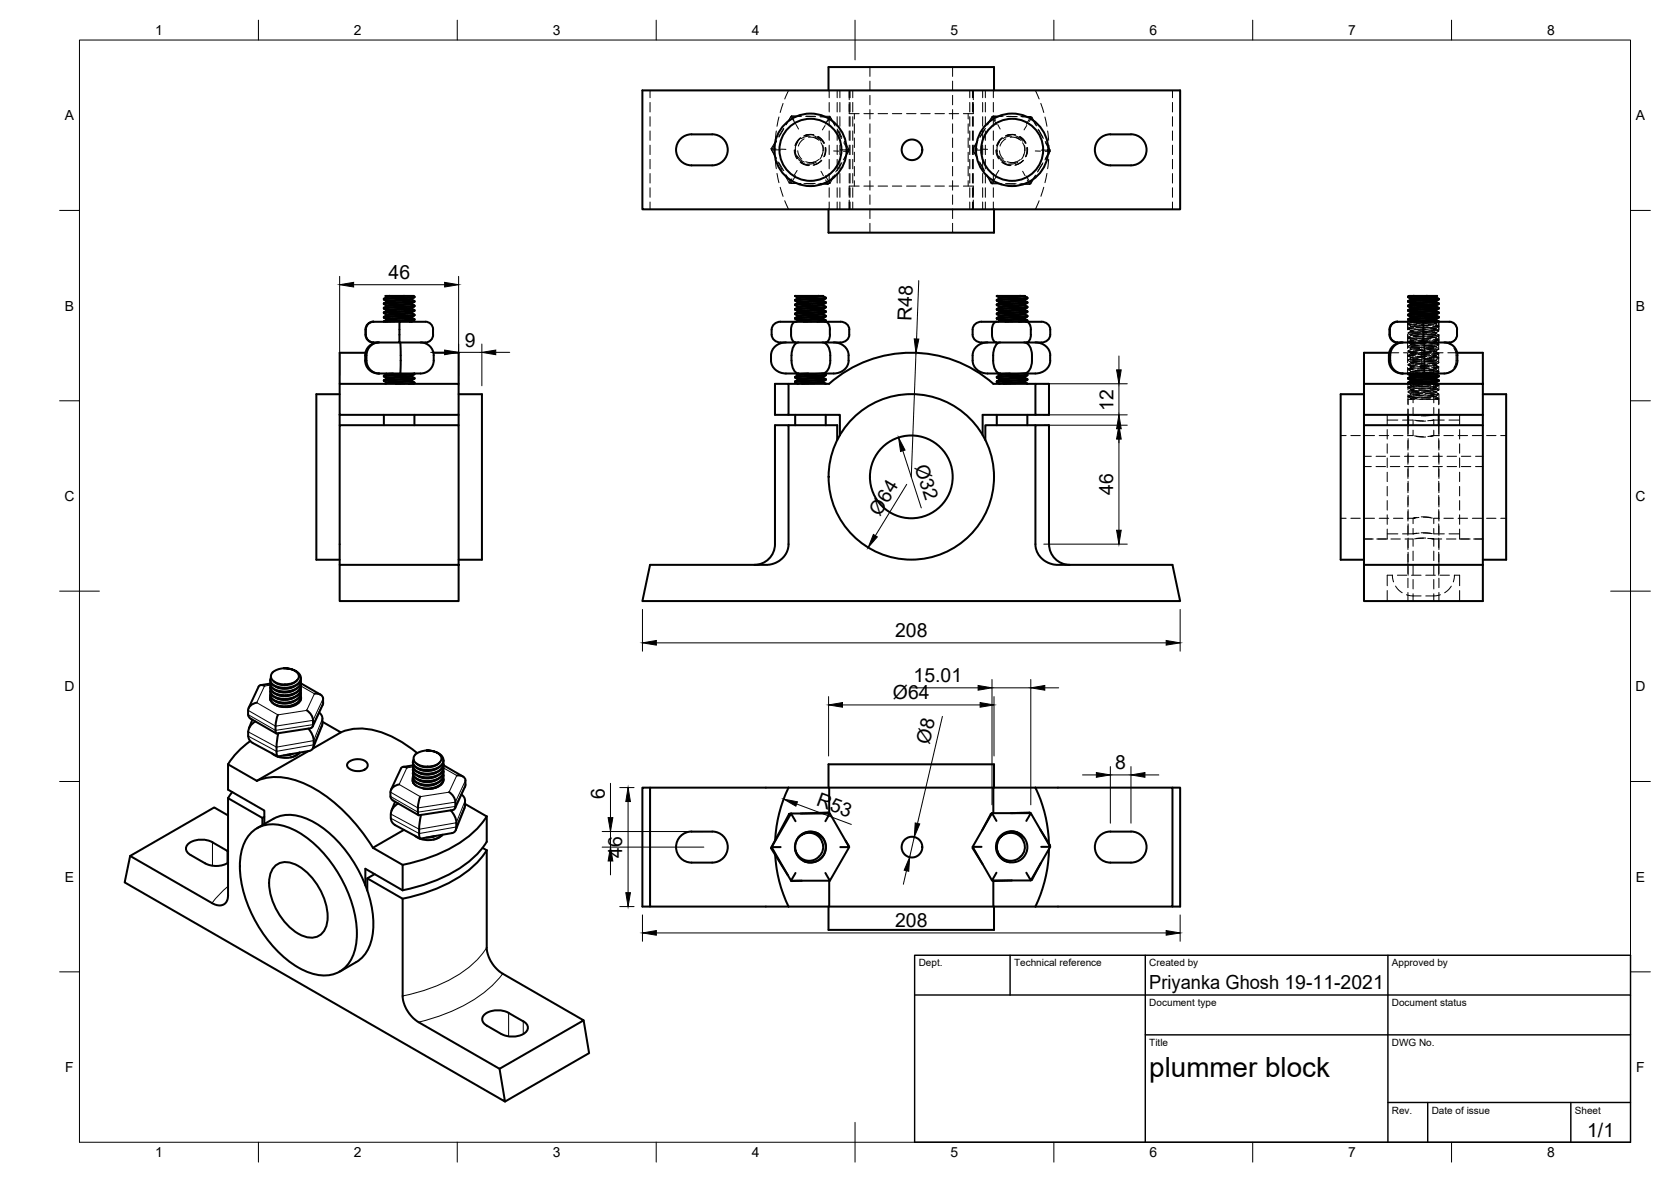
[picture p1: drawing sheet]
<svg xmlns="http://www.w3.org/2000/svg" width="420mm" height="297mm" viewBox="0 0 420 297" stroke-linecap="round" stroke-linejoin="round" font-family="sans-serif">
<defs><g id="words">
<text font-size="7" x="289" y="270.6">plummer block</text>
<g font-size="4.9">
<text x="97.7" y="70.1">46</text>
<text x="229.2" y="80.6" transform="rotate(-88 229.2 80.6)">R48</text>
<text x="116.9" y="87.1">9</text>
<text x="280" y="103.2" transform="rotate(-90 280 103.2)">12</text>
<text x="229.9" y="117.3" transform="rotate(72 229.9 117.3)">Ø32</text>
<text x="279.9" y="124.4" transform="rotate(-90 279.9 124.4)">46</text>
<text x="221.3" y="129.8" transform="rotate(-58 221.3 129.8)">Ø64</text>
<text x="225.1" y="160.1">208</text>
<text x="229.7" y="171.4">15.01</text>
<text x="224.5" y="175.6">Ø64</text>
<text x="233.7" y="187.2" transform="rotate(-77 233.7 187.2)">Ø8</text>
<text x="280.4" y="193.3">8</text>
<text x="152" y="200.8" transform="rotate(-90 152 200.8)">6</text>
<text x="205.1" y="202.3" transform="rotate(20 205.1 202.3)">R53</text>
<text x="156.5" y="215.5" transform="rotate(-90 156.5 215.5)">46</text>
<text x="225.1" y="233">208</text>
<text x="289" y="248.5">Priyanka Ghosh 19-11-2021</text>
<text x="399.1" y="285.7">1/1</text>
</g>
<g font-size="3.5">
<text x="39" y="8.8">1</text>
<text x="89" y="8.8">2</text>
<text x="139" y="8.8">3</text>
<text x="189" y="8.8">4</text>
<text x="239" y="8.8">5</text>
<text x="289" y="8.8">6</text>
<text x="339" y="8.8">7</text>
<text x="389" y="8.8">8</text>
<text x="16.3" y="30.2">A</text>
<text x="411.3" y="30.2">A</text>
<text x="16.3" y="78">B</text>
<text x="411.3" y="78">B</text>
<text x="16.2" y="125.9">C</text>
<text x="411.2" y="125.9">C</text>
<text x="16.2" y="173.7">D</text>
<text x="411.2" y="173.7">D</text>
<text x="16.3" y="221.6">E</text>
<text x="411.3" y="221.6">E</text>
<text x="16.4" y="269.4">F</text>
<text x="411.4" y="269.4">F</text>
<text x="39" y="290.8">1</text>
<text x="89" y="290.8">2</text>
<text x="139" y="290.8">3</text>
<text x="189" y="290.8">4</text>
<text x="239" y="290.8">5</text>
<text x="289" y="290.8">6</text>
<text x="339" y="290.8">7</text>
<text x="389" y="290.8">8</text>
</g>
<g font-size="2.5">
<text x="231" y="242.9">Dept.</text>
<text x="255" y="242.9">Technical reference</text>
<text x="289" y="242.9">Created by</text>
<text x="350" y="242.9">Approved by</text>
<text x="289" y="252.8">Document type</text>
<text x="350" y="252.8">Document status</text>
<text x="289" y="262.9">Title</text>
<text x="350" y="262.9">DWG No.</text>
<text x="350" y="279.9">Rev.</text>
<text x="360" y="279.9">Date of issue</text>
<text x="396" y="279.9">Sheet</text>
</g>
</g></defs>
<!-- layer: Visible -->
<g fill="none" stroke="#000" stroke-width=".51">
<path d="M161.5 22.7h135.2v29.9h-135.2zM171.1 34.9a3.9 3.9 0 0 1 2.8-1.2h5.2a3.9 3.9 0 0 1 3.9 4 3.9 3.9 0 0 1-3.9 3.9h-5.2a3.9 3.9 0 0 1-3.6-2.5 3.9 3.9 0 0 1 .8-4.2zM208.3 22.7v-5.8h41.6v5.8M279.2 33.8l5.2-.1a3.9 3.9 0 0 1 3.9 4 3.9 3.9 0 0 1-3.9 3.9h-5.2M279.2 33.7a3.9 3.9 0 0 0-3.9 4 3.9 3.9 0 0 0 3.9 3.9M208.3 52.6v5.9h41.6v-5.9M96.5 79.6v.2l.7 .4M96.5 77.5l.7 .4M96.5 76.4l.7 .4M96.5 76.2v.2M96.5 77.4v.1M96.5 78.5v.2"/>
<path d="M97.2 74.5v.2M97.2 75.6v.2M97.2 76.8v.2M97.2 74.7l4.3-.3h2.4l.3 .1-7 .5-.6 .1-.1 .2M97.2 74.7l-.7 .4M97.2 75.8l-.7 .4M97.2 78.1l-.7 .4M97.2 79.3l-.7 .3M98 74.4h-1.1l.3 .1M101.6 74.4l-4.4 .1M103.5 79.8l-6.3 .6M103.5 78.7l-6.3 .6"/>
<path d="M103.6 77.6l-6.4 .5M103.6 76.4l-6.3 .5-.8 .5M103.6 75.3l-6.4 .5M103.6 75.1v.2M103.6 76.2v.2M103.6 77.4v.2M103.6 78.5v.2l.6 .4M103.6 79.6v.2l.6 .4v.2M103.6 77.6l.6 .3M103.6 76.4l.6 .4M103.6 75.3l.6 .4M104.2 76.8l-7.7 .6"/>
<path d="M104.2 79.1v.2h-.5l-7.2 .5M104.2 78.1l-7.7 .6 .7 .4M104.2 76.8v.2l-.6 .1-7.1 .4M104.2 75.7a.96 .96 0 0 1-1.2 .3l-6.5 .4M104.2 74.7l-7.7 .6 .7 .3M104.2 79.3l-1.1 .4-5.9 .5M104.2 78.1l-.9 .5-5.8 .4h-.3v.3M104.2 77l-1 .4-5.7 .4-.3 .1v.2M104.2 75.8l-.9 .5-6.1 .5M104.2 74.7l-1.1 .5-5.9 .4M104.2 75.7l-7.7 .5M104.2 77.9l-7.7 .6"/>
<path d="M104.2 79.1l-7.7 .5M104.2 74.5v.2M104.2 77.9v.2M199.9 79l.7 .3M199.9 77.8l.7 .4M199.9 76.7l.7 .4M199.9 75.6l.7 .3M199.9 74.4l.7 .4M199.9 75.4v.2M199.9 76.5v.2M199.9 77.6v.2M199.9 78.8v.2"/>
<path d="M200 74.4h5.9M200 74.4h-.1M200.6 74.8v.2M200.6 75.9v.2M200.6 77.1v.2M200.6 78.2v.2M200.6 79.3v.3M200.6 75l-.7 .4M200.6 76.1l-.7 .4M200.6 77.3l-.7 .3M200.6 78.4l-.7 .4M206.9 78.8l-6.3 .5"/>
<path d="M206.9 77.6l-6.3 .6M206.9 76.5l-6.3 .6M206.9 75.4l-6.3 .5M207 79.9l-6.4 .6M207 74.4h-1.2l-5.2 .4M207 79l-6.2 .5-.9 .4M207 76.7l-6.4 .6M207 75.6l-6.4 .5M207 74.4l-6.4 .6M207 79.9v.2M207 79l.6 .3M207 77.8l.6 .4"/>
<path d="M207 76.7l.6 .4M207 75.6l.6 .3M207 74.4l.6 .4M207.6 77.3l-.6 .3-.1 .3h-.3l-6 .5M207.6 74.8l-7.7 .6M207.6 75.9l-7.7 .6M207.6 77.1l-7.7 .5M207.6 78.2l-7.7 .6M207.6 79.3l-6.6 .5a.86 .86 0 0 0-1.1 .3M207.6 79.5l-.6 .4M207.6 78.4l-.6 .4v.2M207.6 76.1l-.6 .4v.2"/>
<path d="M207.6 75l-.6 .4v.2M207.6 79.5l-7.7 .6M207.6 78.4l-7.7 .6M207.6 77.2l-7.7 .6M207.6 76.1l-7.7 .6M207.6 75l-7.7 .6M207.6 74.8v.2M207.6 76v.1M207.6 77.1v.1M207.6 78.2v.2M207.6 79.4v.1M250.7 74.4h5.9"/>
<path d="M250.7 74.4l.6 .4M250.7 74.4h-.1M251.3 74.8v.2M251.3 75.9v.2M251.3 77.1v.2M251.3 78.2v.2M251.3 79.3v.3M251.3 75l-.6 .4M251.3 76.1l-.6 .4M251.3 77.3l-.6 .3M251.3 78.4l-.6 .4M257.7 79.9l-6.4 .6"/>
<path d="M257.7 78.8l-6.4 .5M257.7 77.6l-6.4 .6M257.7 76.5l-6.4 .6M257.7 75.4l-6.4 .5M257.7 74.4h-1.2l-5.2 .4M257.7 79l-6.2 .5-.8 .4M257.7 77.6v.3h-.4l-6 .5M257.7 76.7l-6.4 .6M257.7 75.6l-6.4 .5M257.7 74.4l-6.4 .6M257.7 75.4v.2M257.7 76.5v.2"/>
<path d="M257.7 78.8v.2M257.7 79.9v.2M257.7 79l.6 .3M257.7 77.8l.6 .4M257.7 76.7l.6 .4M257.7 75.6l.6 .3M257.7 74.4l.6 .4M258.3 79.5l-7.7 .6 .7 .4M258.3 78.4l-7.7 .6 .7 .3M258.3 77.2l-7.7 .6 .7 .4M258.3 76.1l-7.7 .6 .7 .4M258.3 75l-7.7 .5 .7 .4"/>
<path d="M258.3 74.8l-6.6 .5a.84 .84 0 0 0-1.1 .3M258.3 75.9l-7.2 .5-.5 .1v.2M258.3 77.1l-7.4 .5-.3 .2M258.3 78.2l-7.1 .5-.5 .1-.1 .2M258.3 79.3l-6.6 .5a.86 .86 0 0 0-1.1 .3M258.3 79.5l-.6 .4M258.3 78.4l-.6 .4M258.3 77.3l-.6 .3M258.3 76.1l-.6 .4M258.3 75l-.6 .4M258.3 74.8v.2M258.3 76v.1"/>
<path d="M258.3 77.1v.1M258.3 78.2v.2M258.3 79.4v.1M354.1 74.5l1.4-.1-1.4 .1v.2M354.7 75.1v.2M354.7 76.2v.2M354.7 77.4v.2M354.7 79.6v.2M354.7 75.3l-.6 .4M354.7 76.4l-.6 .4M354.7 77.5l-.6 .4M354.7 78.7l-.6 .4"/>
<path d="M355.5 74.4h3.3M358.8 74.4h2.6l-.9 .2-5.8 .5M358.8 74.4l-4.7 .3 .6 .4M361.1 79.3l-6.4 .5M361.1 78.1l-6.4 .6M361.1 77l-6.4 .5M361.1 75.9l-6.4 .5M361.1 74.5v.2l-.7 .2-5.7 .4M361.1 74.7l.7 .4-7.5 .5-.2 .2M361.1 75.6v.3M361.1 76.8v.2M361.1 77.9v.2"/>
<path d="M361.1 79.1v.2M361.1 79.3l.6 .3M361.1 78.1l.6 .4M361.1 77l.6 .4M361.1 75.8l.6 .4M361.7 79.8l-.9 .5-6.1 .5M361.7 78.7l-1 .4-6 .5M361.7 77.5l-1 .5-5.5 .4-.5 .1v.2M361.7 76.4l-1.1 .5-5.9 .5M361.7 75.3l-.9 .4-6.1 .5M361.7 76.2l-6.6 .5a.89 .89 0 0 0-1 .3M361.7 77.4l-6.5 .4a1.08 1.08 0 0 0-1.1 .3"/>
<path d="M361.7 78.5l-6.9 .5h-.7v.2M361.7 79.6l-7.6 .6 .6-.4M361.8 79.8l-7.7 .6 .6 .4M361.8 78.5l-.1 .2-.6 .1-7 .4 .6 .4M361.8 77.5l-7.7 .6 .6 .4M361.8 76.2l-.1 .2-.7 .1-6.9 .5 .6 .4M361.8 75.1l-.1 .2-.4 .1-7.2 .4 .6 .4M361.8 77.4v.1M361.8 79.6v.2M85.4 96.5h29.9v7.8h-29.9zM85.4 99.1h-5.9v41.6h5.9M91.8 90.6a3.3 3.3 0 0 0 3.3 3.3h10.6a3.3 3.3 0 0 0 3.4-3.3"/>
<path d="M91.9 88.7h-6.5v7.8M92.2 90.6a3.2 3.2 0 0 0 3.1 3.3M93.9 80.8a1.99 1.99 0 0 0-1.9 2 2.77 2.77 0 0 0 1 3l.9 .3M95.1 86a3.3 3.3 0 0 0-3.3 3.3v1.3M95.3 86a3.2 3.2 0 0 0-3.1 3.3l-.1 1.3M96.5 95.7l.7 .4M96.5 94.6l.7 .4M96.5 80.8v.1M96.5 94.4v.2M96.5 95.6v.1M97.2 80.2v.2M97.2 93.9v.2"/>
<path d="M97.2 95v.2M97.2 96.1v.2M97.2 80.4l-.7 .4M97.2 94l-.7 .4M97.2 95.2l-.7 .4M97.2 96.3l-.3 .2M98.8 93.9l-1.6 .1M100.4 80.9l-6.5-.1a1.96 1.96 0 0 0-2 2 2.72 2.72 0 0 0 1 3l1 .3h6.5v-5.2h6.5a1.92 1.92 0 0 1 2 1.9 2.73 2.73 0 0 1-1 3l-1 .3h-6.5M100.6 86l.2 4.6M100.8 90.6l-.2 3.3M103.6 95.8l-6.4 .5M103.6 94.6l-6.4 .6"/>
<path d="M103.6 95.7l.6 .4-4.7 .4M103.6 80.8v.1M103.6 94.4v.2M103.6 95.6v.2M103.6 94.6l.6 .4M104.2 80.2l-7.7 .6M104.2 96.3l-1.4 .2M104.2 95.2l-7.7 .5M104.2 94l-7.7 .6M104.2 80.4l-7.3 .5M104.2 95.2l-.9 .4-6.1 .5M104.2 94.1l-1 .4-6 .5"/>
<path d="M104.2 80.4l-.7 .4-.5 .1M104.2 94v-.1l-7.7 .5M104.2 95l-7.7 .6M104.2 96.3l-.3 .2M104.2 95v.2M104.2 96.1v.2M105.7 86a3.3 3.3 0 0 1 3.4 3.3v1.3M109 88.7h6.3v7.8M115.3 99.1h5.9v41.6h-5.9M193.9 90.6a3.5 3.5 0 0 0 3.7 3.3h12a3.5 3.5 0 0 0 3.8-3.3M194 82.8v1.3M194 84.1a2.12 2.12 0 0 0 2.3 2"/>
<path d="M194.9 96.5h3.4v7.8h-3.4zM196.3 80.9l15-.1a2.08 2.08 0 0 1 2.2 2 2.37 2.37 0 0 1-2.2 3.3h-15M196.3 80.8a2.12 2.12 0 0 0-2.3 2M197.6 86a3.7 3.7 0 0 0-3.7 4.6M198.3 96.5h10.2M199 90.6a3 3 0 0 0 1.8 3.3M199.9 80.1l.7 .4M199.9 94.7v.2M200 80.8a1.63 1.63 0 0 0-1.1 2 3.4 3.4 0 0 0 .8 3.2l.3 .1M200.1 93.9l.5 .2M200.6 80.5v.2M200.6 94.1v.2"/>
<path d="M200.6 95.3v.2M200.6 96.4v.1M200.6 80.7l-.3 .2M200.6 94.3l-.7 .4M200.6 95.5l-.7 .3M200.8 86a2.46 2.46 0 0 0-1.7 2.6l-.1 2M203.2 93.9l-2.6 .2M206.6 93.9l-6 .4M206.8 86a2.51 2.51 0 0 1 1.9 2.6l.1 2M206.9 95.8l-6.3 .6M206.9 94.7l-6.3 .6M207 96l-5.3 .5"/>
<path d="M207 94.9l-6.4 .6M207 80.1l-6.4 .6M207 80.1l.6 .4-5.5 .4M207 94.7v.2M207 95.8v.2M207 96l.6 .4M207 94.9l.6 .4M207.1 93.9l.5 .2M207.5 80.8a1.62 1.62 0 0 1 1.2 2M207.6 94.1l-7.7 .6M207.6 95.3l-7.1 .4-.5 .1-.1 .2M207.6 96.4l-.1 .1"/>
<path d="M207.6 95.5l-.6 .3M207.6 94.3l-.6 .4M207.6 80.7l-.3 .2M207.6 95.3v.2l-.5 .1-7.2 .4 .7 .4M207.6 94.2v.1l-.5 .1-7.2 .5 .7 .4M207.6 80.7l-2.1 .2M207.6 80.5v.2M207.6 96.4v.1M208.5 96.4a31.2 31.2 0 0 1 41.3 0M208.7 82.8v1.3M208.7 84.1a1.84 1.84 0 0 1-1.2 2M208.8 90.6a2.98 2.98 0 0 1-2 3.3"/>
<path d="M209.6 86a3.5 3.5 0 0 1 3.8 3.3M213.4 89.3v1.3M244.6 90.6a3.5 3.5 0 0 0 3.7 3.3h12a3.5 3.5 0 0 0 3.8-3.3M245.2 81.4l1-.5h.6l15-.1a2.12 2.12 0 0 1 2.3 2 2.39 2.39 0 0 1-2.3 3.3h-15a2.12 2.12 0 0 1-2.2-2 2.68 2.68 0 0 1 .6-2.7zM248.3 86a3.7 3.7 0 0 0-3.7 4.6M249.7 90.6a3 3 0 0 0 1.8 3.3M249.8 96.5h10.5M250.6 80.8a1.63 1.63 0 0 0-1.2 2 3.4 3.4 0 0 0 .8 3.2l.4 .1M250.8 93.9l.5 .2M251.3 80.5v.2M251.3 94.1v.2M251.3 95.3v.2"/>
<path d="M251.3 96.4v.1M251.3 80.7l-.3 .2M251.3 94.3l-.6 .4M251.3 95.5l-.6 .3M251.5 86a2.46 2.46 0 0 0-1.7 2.6l-.1 2M253.9 93.9l-2.6 .2M257.3 93.9l-6 .4M257.5 86a2.51 2.51 0 0 1 1.9 2.6l.1 2M257.7 96l-5.4 .5M257.7 94.9l-6.4 .6M257.7 80.1l-6.4 .6M257.7 80.1l.6 .4-5.5 .4"/>
<path d="M257.7 94.7v.2M257.7 95.8v.2M257.7 96l.6 .4M257.7 94.9l.6 .4M257.9 93.9l.4 .2M258.1 80.8a1.62 1.62 0 0 1 1.1 2M258.3 95.3v.2l-.8 .1-6.9 .4 .7 .4M258.3 94.2v.1l-.4 .1-7.3 .5 .7 .4M258.3 80.7l-2.1 .2M258.3 95.5l-1.1 .4-5.9 .5M258.3 94.3l-.9 .5-6.1 .5M258.3 94.1l-7.4 .5-.3 .3"/>
<path d="M258.3 95.3l-6.6 .4a.84 .84 0 0 0-1.1 .3M258.3 96.4l-.1 .1M258.3 80.7l-.3 .2M258.3 80.5v.2M258.3 96.4v.1M259.2 82.8v1.3M259.2 84.1a1.84 1.84 0 0 1-1.1 2M259.5 90.6a2.98 2.98 0 0 1-2 3.3M260.3 86a3.7 3.7 0 0 1 3.8 4.6M260.3 96.5h3.5v7.8h-3.5zM343 99.1h-5.9v41.6h5.9M349.2 90.6a3.3 3.3 0 0 0 3.3 3.3h10.6a3.3 3.3 0 0 0 3.4-3.3"/>
<path d="M349.3 88.7h-6.3v7.8M349.6 90.6a3.2 3.2 0 0 0 3.2 3.3M351.4 86.1h6.5v-5.2l6.5-.1a1.92 1.92 0 0 1 2 2 2.67 2.67 0 0 1-1 3l-1 .3h-6.5M351.4 80.8a1.96 1.96 0 0 0-1.9 2 2.72 2.72 0 0 0 .9 3l1 .3M352.5 86a3.3 3.3 0 0 0-3.3 3.3v1.3M352.8 86a3.2 3.2 0 0 0-3.2 3.3l-.1 1.3M354.1 80.2v.2M354.1 93.9v.1M354.1 96.1v.2M354.7 80.8v.1M354.7 94.4v.2M354.7 95.5v.2"/>
<path d="M354.7 94.6l-.6 .4M354.7 95.7l-.6 .4M355.5 93.9l-1.4 .1 .6 .4M357.9 80.9l-6.6-.1a1.96 1.96 0 0 0-1.9 2 2.72 2.72 0 0 0 .9 3l1.1 .3M358 86l.2 4.6M358.2 90.6l-.2 3.3M361.1 93.9l-6.4 .5M361.1 96.1l-.1 .3-.7 .1M361.1 95.2l-6.4 .5M361.1 94.1l-6.4 .5M361.1 80.4l-5.8 .5M361.1 80.2v.2"/>
<path d="M361.1 93.9v.2M361.1 95v.2M361.1 96.3l.3 .2M361.1 95.2l.6 .4M361.1 94.1l.6 .3M361.1 80.4l.6 .4M361.7 95.7l-.9 .5-4.1 .3M361.7 94.6l-.8 .4-6.2 .5M361.7 80.8l-.3 .1M361.7 94.4l-6.5 .5a1.08 1.08 0 0 0-1.1 .3M361.7 95.6l-7.6 .5M361.8 95.7l-7.7 .6 .2 .2"/>
<path d="M361.8 94.6l-7.7 .6 .6 .4M361.8 80.8v.1M361.8 94.4v.2M361.8 95.6v.1M363.1 86a3.3 3.3 0 0 1 3.4 3.3M366.4 88.7h6.5v15.6h-29.9v-7.8h29.9M366.4 89.3v1.3M372.9 99.1h5.8v41.6h-5.8M85.4 104.3v2.6M96.5 104.3v2.6M104.2 104.3v2.6M115.3 104.3v2.6"/>
<path d="M198.3 104.3h12.9v5.1M198.3 106.9h12.2v3.7M199.9 104.3v2.6M207.6 104.3v2.6M250.6 104.3v2.6M258.3 104.3v2.6M260.3 106.9h-12.5v3.7M260.3 104.3h-13.2v5.1M343 106.9h29.9v35.1h-29.9zM343 104.3v2.6M354.1 104.3v2.6M361.8 104.3v2.6"/>
<path d="M372.9 104.3v2.6M85.4 142v-35.1h29.9v35.1h-29.9v9.1h29.9v-9.1M269 142a5.2 5.2 0 0 1-5.2-5.2v-29.9h-3.5v30.1l.5 1.7 .8 1.3 2 1.4 2 .6h29.2l1.9 9.1h-135.2l1.9-9.1h29.6l2-.6 2-1.4 .9-1.4 .4-1.6v-30.1h-3.4v29.9a5.2 5.2 0 0 1-5.2 5.2M343 142v9.1h29.9v-9.1M64.6 176.6a2.34 2.34 0 0 0-2.1 1.5 2.34 2.34 0 0 0 .5 2.5M65 172.6l-2.5 5.3M66.5 172.4a1.01 1.01 0 0 0-1.5 .2M68 175.5v.5M68 175a1.96 1.96 0 0 0 1.6 2.3 5.6 5.6 0 0 0 5.8-.9l.3-.9v-.4M68.2 170.2a1.66 1.66 0 0 0 1.4 2.3l1.4 .3 1.7-.1 1.2-.3 1.2-.8a1.86 1.86 0 0 0-1-3.1l-1.5-.5-1.2-.1 2.1 .4 1.3 .8 .3 .7v.6l-1.2 1.2-1.4 .5-1.4 .1-1.4-.4-.8-.5M71.4 167.9a3.5 3.5 0 0 0-3.1 1.4l-.2 .8 .3 .7 .8 .7 1.3 .4a5.4 5.4 0 0 0 4.3-1.1M73.9 177.2l-1.5 .5"/>
<path d="M73.9 176.2l-2 .6-1.4-.1-1.1-.4M73.9 175.3l-2 .6-1.4-.1-1.1-.4M73.9 174.4l-.9 .4-1.1 .1h-1.4l-1.1-.5M73.9 173.5l-2 .5-1.5-.1-1-.4M73.9 172.5l-.9 .4-1.4 .2-1.2-.1-1-.4M75.6 171.9l-.1 1-.6 .8-1.2 .7-1.6 .3h-1.5l-1.6-.6-.9-.8-.1-1M75.6 172.8l-.1 1-.6 .8-1.2 .7-1.6 .3h-1.5l-1.6-.5-.9-.9-.1-.9M75.6 174.7l-.1 .9-.8 1-1.2 .6-1.4 .3-1.6-.1-1.5-.5-.9-.8-.1-1M75.6 175.6v.3M75.6 170.9l-.1 1-.8 1-1.2 .6-1.7 .3-2-.2-1-.5-.7-.9-.1-.8M75.6 173.7l-.1 1.2-.8 .8-1.2 .6-1.4 .3-1.6-.1-1.5-.5-.9-.9-.1-.9M75.6 171.7l5 2.9"/>
<path d="M75.6 175.1v.5l-.4 .7-1.5 1-1.9 .3-2.1-.3M75.6 174.1a3.2 3.2 0 0 1-3.4 2.6h-1a3 3 0 0 1-3.2-2v-.1M75.6 173.2a3.1 3.1 0 0 1-3.2 2.5l-1.2 .1a3 3 0 0 1-3.2-2v-.1M75.6 172.3a3.1 3.1 0 0 1-3.2 2.5h-1.5a2.62 2.62 0 0 1-2.9-2.1M75.6 171.3a3.1 3.1 0 0 1-3.2 2.6h-1.2a3 3 0 0 1-3.2-2v-.1l-2.4 .4M75.6 170.4a3.1 3.1 0 0 1-3.2 2.5l-1.2 .1a3 3 0 0 1-3.2-2v-.1M77.1 178.5a3.3 3.3 0 0 1 1.2 4.4l-8.8 1.4a6.8 6.8 0 0 1 .2-4.3l.2-.4M79.1 174.3a1.65 1.65 0 0 1 2.1 1.3M80.3 179.1l.5 .5a4.2 4.2 0 0 1 .1 2.9l-2.2 5.4M81.1 177.2l-2.5 5.4M81.2 175.6v1.1M81.2 176.7l-.1 .5"/>
<path d="M58.4 199l-1.1 1.6M62.4 185l.4 1.1 .7 .6M62.9 186.2a20.6 20.6 0 0 0-5.6 5.9M63 180.6l6.4 3.7M63.5 180.9l-.9 2.2M63.5 186.7l6.3 3.4M64.2 181.3l-.9 .8a3.3 3.3 0 0 0-.9 2.9M64.6 196.2l-7.3-4.1v6.3l9.2 5.3v3.4M64.6 196.2a14.9 14.9 0 0 1 12.1 .8 41 41 0 0 1 17.1 16M73.2 189.5l-1.1 .2M73.6 189.4l-1 .3-1.3 .1M75.2 189.2a4 4 0 0 1-2.1 1.1"/>
<path d="M75.3 189.1l-.2 .3M75.4 189.1a5.5 5.5 0 0 1-7 .2M77.5 183.1a4.6 4.6 0 0 1 1 5.3l-.8 .3-7.8 1.4a3.6 3.6 0 0 1-.4-2.9l.5-3M77.6 188.8l-13 7.4M81.1 181.4l4.6 2.7-7.1 4M85.7 184a15 15 0 0 1 12.4 .9l4.1 2.3 2.7 2.1M87.5 191.7l1.1-.7 1.1-.2 1.3 .1 .9 .5a1.27 1.27 0 0 1 .5 1.3 1.27 1.27 0 0 1-1.2 .9l-1.7 .2-1.7-.7a.93 .93 0 0 1-.3-1.4zM100.4 197.1a2.34 2.34 0 0 0-2.1 1.5 2.34 2.34 0 0 0 .5 2.6l6.4 3.7M100.8 193.2l-2.5 5.3M102.3 192.9a1.01 1.01 0 0 0-1.5 .2M103.8 195.4a1.58 1.58 0 0 0 .8 2.1M103.8 196.2l.1 .6"/>
<path d="M103.8 192.3l-2.5 .4M103.9 196.7h.1M104 190.9a1.74 1.74 0 0 0 1.6 2.3l1.3 .3 1.5-.1 1.5-.4 .8-.5a1.85 1.85 0 0 0 .8-1.9 1.85 1.85 0 0 0-1.5-1.4l-1.4-.5-1.3-.1 2.2 .4 .7 .3 .6 .7 .2 .5-.2 .7-.5 .7-.7 .5-1.4 .4h-1.4l-1-.2-1-.7M104.4 189.6l-.4 1 .5 1.1 1.4 .8 1.6 .1M107.3 188.6l-1.7 .3-1.2 .7M109.8 197.8l-.3 .2M109.8 196.9l-2 .6-1.3-.1-1.2-.4M109.8 196l-2 .5h-1.3l-1.2-.5M109.8 195l-2 .6-1.4-.1-1.1-.4M109.8 194.1l-2 .6-1.4-.1-1.1-.4M109.8 193.2l-2 .5h-1.4l-1.1-.5M110.7 191.5l-1.3 .8-1.9 .3"/>
<path d="M111.4 192.5v1l-.7 .9-1.2 .6-1.7 .4-1.5-.1-1.5-.5-.8-.8-.2-.5 .1-.5M111.4 196.2l.1 .1M111.5 191.6l-.1 1-.7 .8-1.4 .8-1.5 .2-1.5-.1-1.4-.4-1-1v-.8M111.5 193.4l-.1 1.1-.7 .8-1.2 .7-1.7 .3-1.9-.2-1.3-.5-.7-.8v-.9M111.5 194.4l-.1 1-.7 .9-1.4 .7-1.5 .2-1.9-.2-1.3-.5-.7-.8v-.9M111.5 195.3l-.1 1-.7 .9-1.4 .7-1.5 .2-1.8-.1-1.2-.5-.9-.8v-.9M111.5 196a2.98 2.98 0 0 1-3.2 2.2M111.5 195.7l-.3 1.1-1.4 1-1.7 .5-1.7-.1M111.5 194.8a3.1 3.1 0 0 1-3.3 2.5h-1.1a3 3 0 0 1-3.3-1.9v-.2M111.5 193.8a3.1 3.1 0 0 1-3.3 2.6l-1.8-.1a2.49 2.49 0 0 1-2.6-2M111.5 192.9a3.1 3.1 0 0 1-3.3 2.5h-2a2.36 2.36 0 0 1-2.4-2M111.5 192a3.1 3.1 0 0 1-3.3 2.5l-.9 .1a3.3 3.3 0 0 1-3.5-1.9v-.2"/>
<path d="M111.5 191.1a3.1 3.1 0 0 1-3.3 2.5h-.9a3.3 3.3 0 0 1-3.5-1.8v-.3M111.5 192.3l4.9 2.8M112.9 199.1l1.1 1.1 .5 1.4M114.9 194.9a1.65 1.65 0 0 1 2.1 1.2M116 199.7a2.8 2.8 0 0 1 .9 3.2l-.1 .3M116.9 197.8l-2.5 5.3M117 196.2l-.1 1.6M163.4 197.9h-1.9v29.9h1.9M198.3 197.9a34.3 34.3 0 0 0-3.4 13.3M198.3 197.9h10.2v6.5M198.3 197.9h-34.9v29.9h34.9M208.3 197.9v-5.8h41.6v5.8"/>
<path d="M208.5 197.9h41.3v6.5M249.8 197.9h10.5M260.3 197.9a34.2 34.2 0 0 1 3.4 14.1M260.3 197.9h34.5v29.9h-34.5M294.8 197.9h1.9v29.9h-1.9M32.7 215.1l-1.4 6.6 95.7 55.1-1.4-8.2M57.3 200.6v24.5l-.3 1.3-.7 .9-1.4 .2-1.5-.5-20.7-11.9 21.2-12.2 3.4 2M57.3 200.6l8.7 5 .5-.3M57.3 216.8a6 6 0 0 1-5.7 .2M57.3 213.9l-3.9-2.2a5.4 5.4 0 0 0-6.4 .8 1.62 1.62 0 0 0 .9 2.3l3.7 2.2M62.8 209.6a8.2 8.2 0 0 1 9.3-1.8 27.3 27.3 0 0 1 13.8 13.1 26.8 26.8 0 0 1 3.5 17 8.1 8.1 0 0 1-7.4 7.2 16.4 16.4 0 0 1-11.1-5 32.9 32.9 0 0 1-10.6-22.4 12 12 0 0 1 2.5-8.1zM64.6 208.1l4.2-2.4a10.1 10.1 0 0 1 9.7 .7 32.1 32.1 0 0 1 15.4 26.6 10.1 10.1 0 0 1-4.3 8.8"/>
<path d="M66 205.6v1.8M68.9 218a4.2 4.2 0 0 1 5-.9 15.6 15.6 0 0 1 8.4 14.5 4.2 4.2 0 0 1-6.2 3.6 15.6 15.6 0 0 1-8.4-14.5l.3-1.1zM93.8 213l7.4 4.3v6.4M94.2 219.7l-1.8 1M98.3 204.6v1M98.3 205.6l.4 1.2 .7 .5M99.3 201.5l-.9 2.2M99.4 207.4l6.2 3.3M100.1 201.9l-1 .8a2.78 2.78 0 0 0-.8 1.8M101.6 208.5l-7.8 4.5M105.7 200.2a8.5 8.5 0 0 0-.5 4.6l.1 .1M105.9 204.8a13.5 13.5 0 0 0-.3 5.9l8-1.3"/>
<path d="M109.1 210.1l-1.1 .3M109.4 210.1l-1 .3-1.2 .1M111.1 209.8a3.8 3.8 0 0 1-2.2 1.2M111.2 209.8l-.2 .2M111.3 209.8a5.5 5.5 0 0 1-7 .2M113.3 203.6a4.7 4.7 0 0 1 1 5.4l-.7 .4M114.5 201.6v1.1M114.5 202.6a.81 .81 0 0 1-.6 1l-8.6 1.3M116.8 203.2l-2.2 5.4M116.9 202l5.5 3.2M121.3 213.1l1.1 .6M122.4 205.2a26.9 26.9 0 0 1-14.2 10.2l-3.4 1.1-3.6 .8"/>
<path d="M122.4 213.7a26.9 26.9 0 0 1-14.2 10.2l-3.4 1.1-3.6 .8M122.4 205.2v6.3a26.9 26.9 0 0 1-14.2 10.3l-3.4 1.1-3.6 .8M122.4 213.7v24.6l.2 1.5 .8 1.8 1.3 1.7 1.5 1.3 20.5 11.8-21.1 12.2-20.6-11.9-1.4-1.1-1.4-2-.7-1.6-.3-1.4v-24.7M173.9 209h5.2M173.9 209a3.9 3.9 0 0 0-3.9 3.9 3.9 3.9 0 0 0 3.9 3.9h5.2a3.9 3.9 0 0 0 3.9-3.9 3.9 3.9 0 0 0-3.9-3.9M193.9 213.1h.3M194 212.9h2.3M194.9 214.8a34.1 34.1 0 0 0 3.4 13M198.4 204.5l-4.5 8.6 4.2 6.8M198.4 204.5l.2 .4M198.4 204.5h.4M198.9 204.4l-4.9 8.5 4.9 8.4h9.8"/>
<path d="M198.9 204.4l1.1 2M198.9 204.4h9.8l-1.2 2M200 219.4l-1.1 1.9M200.8 210.5l-.8 1.5v1.7M200.9 210.3a3.8 3.8 0 0 1 5.9 .3 3.8 3.8 0 0 1-1.4 5.8 3.8 3.8 0 0 1-5.4-2.7l.9 1.5 1.1 .8 1.5 .3 1.4-.3a3.5 3.5 0 0 0 1.4-5.2l-1.2-1.1-1.3-.4-1.4 .2-1.6 1zM201.3 204.4l6.9-.2-.1 .2M202.2 216.4l1.1 .3M205.2 209.2l1 .7M208.2 204.2l.1 .2M208.7 204.4l4.8 8.5h-2.2M212.6 211.3l.7 1.2M213.4 212.5h-.1"/>
<path d="M213.5 212.9l-4.8 8.4-1.2-1.9M244.6 213.1h.2M244.6 212.8h2.2M244.6 213v.1l2.5 4.1M249.2 204.5v.2M249.2 204.5h.1M249.2 204.5l-2.3 4.2M249.4 204.4l-4.8 8.4 4.8 8.5h9.8M249.4 204.4l1.1 1.9M249.4 204.4h9.8l-1.1 1.9M250.5 219.3l-1.1 2M250.7 213.7l1.1 1.7 1.5 .8 .8 .1 1-.1 .8-.4 .7-.5"/>
<path d="M251.5 210.5l-.7 1.5v1.7M254.2 204.4l4.7-.2-.1 .2M255.9 209.2a3.9 3.9 0 0 0-5 2.1 3.9 3.9 0 0 0 2 5.1M256.9 209.9a3.9 3.9 0 0 0-6.2 1.4 3.9 3.9 0 0 0 3.3 5.4M257.4 211.7l-.3-.8-.6-.7-.7-.5-1-.3-1.7 .1-1.6 1a3.8 3.8 0 0 1 6 0 3.8 3.8 0 0 1-1.3 5.8 3.8 3.8 0 0 1-5.5-2.6M257.5 211.6a3.2 3.2 0 0 1-.9 3.7M258.9 204.2l.1 .2M259.2 204.4l4.9 8.4h-2.3M261.6 208.5l2.5 4h-.2M261.7 216.9l-2.2 4.2-.1-.2M263.8 213.3a34.7 34.7 0 0 1-3.5 14.5M264.1 212.5l-.1 .1"/>
<path d="M264.1 212.8l-4.9 8.5-1.1-2M279.2 209h5.2M279.2 209a3.9 3.9 0 0 0-3.9 3.9 3.9 3.9 0 0 0 3.9 3.9M284.4 209a3.9 3.9 0 0 1 3.9 3.9 3.9 3.9 0 0 1-3.9 3.9h-5.2M91.9 222.5v-4.2l9.3 5.4M92.4 223.8v-3.1l8.8 5.2M198.3 227.8h62M199 221.3h2.6M199.1 221.3l-.1 .1M208.3 227.8v5.9h41.6v-5.9M208.5 221.3v6.5M249.6 221.3l.1 .1 4.7-.1"/>
<path d="M249.8 221.3v6.5M259.3 221.1h.2M89.5 241.8l-4.1 2.4M127.9 254.6l3.7 2.1a1.69 1.69 0 0 1 1.1 1.6 1.69 1.69 0 0 1-1.1 1.5 6.1 6.1 0 0 1-5.5 0M127.9 254.5a5.5 5.5 0 0 0-6.4 .9 1.62 1.62 0 0 0 .9 2.3l3.6 2.1M146.7 256.4l1.4 8.3-21.1 12.1"/>
<circle cx="203.8" cy="37.7" r="9.1"/>
<circle cx="203.8" cy="37.7" r="7.8"/>
<circle cx="229.3" cy="37.7" r="2.59"/>
<circle cx="254.5" cy="37.7" r="9.1"/>
<circle cx="254.5" cy="37.7" r="7.8"/>
<circle cx="229.1" cy="119.8" r="10.4"/>
<circle cx="229.1" cy="119.8" r="20.8"/>
<circle cx="203.8" cy="212.9" r="3.9"/>
<circle cx="229.3" cy="212.9" r="2.6"/>
</g>
<!-- layer: Visible Narrow -->
<g fill="none" stroke="#000" stroke-width=".25">
<path d="M68 172.2l-1.5 .2-1.9 4.2 5.3 3 7.2-1.1 2-4.2-3.5-1.9M81.2 176.7l-2.5 5.4-9.4 1.4-6.9-3.9M81.2 175.6l-2.5 5.4-9.4 1.5-6.9-4M81.1 181.7l-2.2 5.5-9.4 1.6-7.1-3.8M81.1 180.6l-2.2 5.5-9.4 1.7-7.1-3.9M103.8 192.7l-1.5 .3-1.9 4.1 5.3 3.1 7.2-1.1 2-4.2-3.4-1.9M117 197.2l-2.5 5.5-9.4 1.4-6.9-4M117 196.2l-2.5 5.4-9.4 1.4-6.9-3.9M53.4 211.7v5.9M57.1 213.8v3.2M116.9 202.4l-2.2 5.4-9.3 1.7-7.1-3.9M116.9 201.3l-2.2 5.5-9.3 1.6-7.1-3.8"/>
<path d="M57.3 222.7l-2.2 2.1-1.8 2.1M122.4 238.1a26.9 26.9 0 0 1-14.2 10.2l-3.4 1.1-3.6 .9M126.4 244.7a34.3 34.3 0 0 1-17.7 11.2l-3.4 1M127.9 254.6v5.8M131.6 256.7v3.1"/>
</g>
<!-- layer: Hidden -->
<g fill="none" stroke="#000" stroke-width=".25">
<path d="M218.7 16.9v2.3M239.5 16.9v2.3M163.4 22.7v1.9M163.4 25.7v2.4M163.4 29.3v2.4M163.4 32.9v2.4M163.4 36.5v2.3M193.9 37.4l1.2 .1M193.9 37.4l1.1 2.2M194 37.7h2.3M194 37.7l1.3 2.1M194.9 36.5v2.3"/>
<path d="M195.2 35.3l-1.3 2.1M195.2 32.9l-.3 2.4M195.3 35.5l-1.3 2.2M195.9 29.4l-.5 2.3M196.3 37.5h1.3M196.9 26l-.7 2.3M197.1 32.2l-1.3 2.1M197.1 32.4l-1.2 2.1M198.3 22.7l-1 2.2M198.9 29.2l-1.2 2.2M199 29.1l.6 1.2M199 29.1l2.5 .1"/>
<path d="M199 29.1l-1.3 2.1M199.7 37.7l.2 1.1 .5 1.1M199.9 37.7l.1 1.1 .6 1.1M199.9 37.7l.2 1.1 .5 1M200 36.8l.1 1.3M200.2 31.3l.6 1.1M200.5 39.2l.8 1 .9 .5M200.6 37.9l.3 1.1 .7 1M200.6 35.7l-.6 1.1M201.2 34.7l-.8 .9-.5 1M201.3 34.6l-.8 .9-.5 1M201.4 34.7l-.8 .8-.5 1"/>
<path d="M201.4 29.2h-2.5l1.1 2M202.2 34.9l-.8 .7-.7 1.1M202.6 29.2h2.4M202.7 29.2l2.4 .1M203.3 34.5l1.3 .1 1 .4M203.4 33.9l-1.3 .3M203.7 34.2l-1.2 .1-1 .5M204.4 33.9h-1.2l-1 .2M204.5 34.1l1.1 .5 .8 .9M204.6 33.9l-1.3-.1-1 .2 1-.2 1.3 .1M204.9 34.5l1 .8M205.5 34.4l.8 .5 .8 1.1"/>
<path d="M205.7 34.3l.7 .6 .8 1.1M205.7 34.3l.8 .5 .8 1.2M206.2 29.2h2.5l-1.2 2M206.3 29.4h2.5l-.7 1.1M206.4 35.9l.4 .7 .2 1.2M206.7 38.9l-.6 1.1M206.9 36.6l.1 1.2M207 37.8l-.4 1.3M207.5 31.5l-.7 1.1M207.5 37.1v.9l-.4 1.4M207.6 37.1l-.1 1.4-.3 .8M207.6 37.1v1.4l-.3 .8"/>
<path d="M208.5 22.7v1.9M208.5 25.7v2.4M208.5 29.3v2.4M208.5 32.9v2.4M208.5 36.5v2.3M208.7 29.2l1.2 2.2M208.8 29.4l1.2 2.3M209.6 37.9l1.3 .1M210.5 22.7v1.9M210.5 25.7v2.4M210.5 29.3v2.4M210.5 32.9v2.4"/>
<path d="M210.5 36.5v2.3M210.5 32.7l1.1 2.1M210.5 32.4l1.2 2.1M211.2 22.7v1.9M211.2 25.7v2.4M211.2 29.3v2.4M211.2 32.9v2.4M211.2 36.5v2.3M212.2 35.9l1.2 2.2-1.3-.1M212.3 35.5l1.2 2.2h-2.2M213.4 38.1l-1.4 2.1M213.5 25.7v2.9h2.5"/>
<path d="M213.5 22.7v2.3M213.5 29.3v2.4M213.5 32.9v2.4M213.5 36.5v2.3M213.5 37.7l-1.2 2.1M213.7 22.7v1.9M213.7 25.7v2.4M213.7 29.3v2.4M213.7 32.9v2.4M213.7 36.5v2.3M214.4 22.7v1.9M214.4 25.7v2.4"/>
<path d="M214.4 29.3v2.4M214.4 32.9v2.4M214.4 36.5v2.3M214.8 28.6v1.3M214.8 31.1v2.4M214.8 34.7v2.4M214.8 38.3v2.3M217.2 28.6h2.4M218.7 20.4v2.4M218.7 24v2.3M218.7 27.5v2.4M218.7 31.1v2.4"/>
<path d="M218.7 34.7v2.4M218.7 38.3v2.3M220.8 28.6h2.4M224.4 28.6h2.3M227.9 28.6h2.4M231.5 28.6h2.4M235.1 28.6h2.4M238.7 28.6h2.3M239.5 20.4v2.4M239.5 24v2.3M239.5 27.5v2.4M239.5 31.1v2.4"/>
<path d="M239.5 34.7v2.4M239.5 38.3v2.3M243.4 28.6v1.3M243.4 31.1v2.4M243.4 34.7v2.4M243.4 38.3v2.3M243.8 22.7v1.9M243.8 25.7v2.4M243.8 29.3v2.4M243.8 32.9v2.4M243.8 36.5v2.3M244.5 22.7v1.9"/>
<path d="M244.5 25.7v2.4M244.5 29.3v2.4M244.5 32.9v2.4M244.5 36.5v2.3M244.6 37.4l1.2 .1M244.6 37.7h2.2M244.6 37.4l1.1 2.2M244.6 37.7l1.2 2.2M244.7 25.7v2.9h-2.5M244.7 22.7v2.3M244.7 29.3v2.4M244.7 32.9v2.4"/>
<path d="M244.7 36.5v2.3M245.8 35.6l-1.2 2.1M245.9 35.3l-1.3 2.1M247 37.5h1.3M247.1 22.7v1.9M247.1 25.7v2.4M247.1 29.3v2.4M247.1 32.9v2.4M247.1 36.5v2.3M247.6 32.5l-1.2 2M247.8 22.7v1.9M247.8 25.7v2.4"/>
<path d="M247.8 29.3v2.4M247.8 32.9v2.4M247.8 36.5v2.3M247.8 32.2l-1.3 2.1M249.4 29.3l-1.2 2.1M249.7 29.1l.6 1.2M249.7 29.1l2.5 .1M249.7 29.1l-1.3 2.1M249.8 22.7v1.9M249.8 25.7v2.4M249.8 29.3v2.4M249.8 32.9v2.4"/>
<path d="M249.8 36.5v2.3M250.4 37.7l.2 1.1 .5 1.1M250.6 37.7l.1 1.1 .6 1.1M250.6 37.7l.2 1.1 .5 1M250.7 36.8l.1 1.3M250.9 31.3l.6 1.1M251.2 39.2l.8 1 .9 .5M251.3 37.9l.3 1.2 .7 .9M251.3 35.7l-.6 1.1M251.9 34.7l-.8 .9-.5 1M251.9 29.3h-2.5l1.1 1.9M252 34.6l-.8 .9-.5 1"/>
<path d="M252.1 34.7l-.8 .8-.5 1M252.9 34.9l-.8 .6-.7 1.2M253.1 29.3h2.4M253.4 29.2l2.4 .1M254 34.5l1.2 .1 1.1 .4M254.1 33.9l-1.3 .3M254.4 34.2l-1.1 .1-1.1 .5M255.2 33.9h-1.3l-1 .2M255.2 34.1l1 .5 .9 .9M255.3 33.9l-1.2-.1-1.1 .2 1.1-.2 1.2 .1M255.6 34.5l1 .8M256.2 34.4l.8 .5 .8 1.1"/>
<path d="M256.4 34.3l.8 .6 .7 1.1M256.4 34.3l.8 .5 .8 1.2M256.7 29.3h2.5l-1.1 1.9M257 29.4h2.5l-.7 1.1M257.1 35.9l.4 .8 .2 1.1M257.4 38.9l-.6 1.1M257.6 36.6l.1 1.2M257.7 37.8l-.4 1.3M257.9 39.3l.3-.8 .1-1.4v1.4l-.3 .8M258.1 37.1v1.5l-.3 .8M258.2 31.5l-.7 1.1M259.2 29.3l1.2 2.1"/>
<path d="M259.5 29.4l1.1 2.3M260.3 37.9l1.3 .1M260.3 22.7l1 2.2M261 32.5l1.2 2M261.2 32.7l1.1 2.1M261.7 26l.7 2.3M262.7 29.4l.5 2.3M262.8 35.6l1.3 2.1h-2.3M262.9 35.9l1.2 2.2-1.3-.1M263.4 32.9l.3 2.4M263.7 36.5v2.3M264.1 38.1l-1.4 2.1"/>
<path d="M264.1 37.7l-1.3 2.2M294.8 22.7v1.9M294.8 25.7v2.4M294.8 29.3v2.4M294.8 32.9v2.4M294.8 36.5v2.3M163.4 40.1v2.3M163.4 43.6v2.4M163.4 47.2v2.4M163.4 50.8v1.8M194.9 40.1l.3 2.3M195.4 43.6l.5 2.3"/>
<path d="M195.6 40.7l1.1 2.1M195.9 40.9l1.2 2M196.2 47.1l.7 2.2M197.3 43.8l1.1 2.2 .7-1.1M197.3 50.4l1 2.2M197.7 43.9l1.2 2.2M198.4 46l2.5 .1M198.9 46.1h2.5M200 44.2l-1.1 1.9M200.4 42.8l-.7 1.1M200.8 40.1l1 .7M201.2 40.8l.9 .5 1.2 .3"/>
<path d="M201.4 40.7l.8 .6 1.3 .2M201.4 40.7l.9 .5 1.2 .3M202.1 46.2h2.4M202.6 40.6l1.1 .3 1-.2M202.6 46.1h2.4M205.2 40.8l-1.2 .4h-1.1M205.7 46.3h2.5M205.9 40.1l-1.5 .7-1 .2M206.2 46.1h2.5M206.4 43l.6 1.2M206.5 40.4l-1.1 .8-.9 .3M206.6 40.3l-.6 .5-1.4 .7 1-.4 1-.8"/>
<path d="M207.5 44.2l1.2 1.9M207.6 45.2l.6 1.1M208.5 40.1v2.3M208.5 43.6v2.4M208.5 47.2v2.4M208.5 50.8v1.8M209.5 44.2l-1.3 2.1M209.9 43.9l-1.2 2.2M210.5 40.1v2.3M210.5 43.6v2.4M210.5 47.2v2.4M210.5 50.8v1.8"/>
<path d="M211.2 40.1v2.3M211.2 43.6v2.4M211.2 47.2v2.4M211.2 50.8v1.8M211.4 41.2l-1.3 2M211.7 40.9l-1.2 2M213.5 40.1v2.3M213.5 43.6v2.4M213.5 50.3v2.3M213.7 40.1v2.3M213.7 43.6v2.4M213.7 47.2v2.4"/>
<path d="M213.7 50.8v1.8M214.4 40.1v2.3M214.4 43.6v2.4M214.4 47.2v2.4M214.4 50.8v1.8M214.8 41.8v2.4M214.8 45.4v1.4M216 46.8h-2.5v2.8M217.2 46.8h2.4M218.7 41.8v2.4M218.7 45.4v2.4M218.7 49v2.4"/>
<path d="M218.7 52.5v2.4M218.7 56.1v2.4M220.8 46.8h2.4M224.4 46.8h2.3M227.9 46.8h2.4M231.5 46.8h2.4M235.1 46.8h2.4M238.7 46.8h2.3M239.5 41.8v2.4M239.5 45.4v2.4M239.5 49v2.4M239.5 52.5v2.4"/>
<path d="M239.5 56.1v2.4M242.2 46.8h2.5v2.8M243.4 41.8v2.4M243.4 45.4v1.4M243.8 40.1v2.3M243.8 43.6v2.4M243.8 47.2v2.4M243.8 50.8v1.8M244.5 40.1v2.3M244.5 43.6v2.4M244.5 47.2v2.4M244.5 50.8v1.8"/>
<path d="M244.7 40.1v2.3M244.7 43.6v2.4M244.7 50.3v2.3M246.3 40.7l1.1 2.1M246.4 40.9l1.2 2.1M247.1 40.1v2.3M247.1 43.6v2.4M247.1 47.2v2.4M247.1 50.8v1.8M247.8 40.1v2.3M247.8 43.6v2.4M247.8 47.2v2.4"/>
<path d="M247.8 50.8v1.8M248 43.8l1.2 2.2 .6-1.1M248.2 44l1.2 2.2M249.2 46l2.5 .1M249.4 46.2h2.5M249.8 40.1v2.3M249.8 43.6v2.4M249.8 47.2v2.4M249.8 50.8v1.8M250.5 44.2l-1.1 2M251.1 42.8l-.6 1.1M251.5 40.1l1 .7"/>
<path d="M251.9 40.8l.9 .5 1.2 .3M252.1 40.7l.9 .6 1.2 .2M252.1 40.7l.9 .5 1.2 .3M252.8 46.2h2.4M253.1 46.2h2.4M253.3 40.6l1.1 .3 1-.2M255.9 40.8l-1.1 .4h-1.2M256.4 46.3h2.5M256.6 40.1l-1.5 .7-1 .2M256.7 46.2h2.5M257.1 43l.6 1.2M257.2 40.4l-1.1 .8-.9 .3"/>
<path d="M257.3 40.3l-1.1 .8-.8 .4 .9-.4 1-.8M258.1 44.2l1.1 2M258.3 45.2l.6 1.1M260.2 44.2l-1.3 2.1M260.4 44l-1.2 2.2M261.3 50.4l-1 2.2M262.1 41.2l-1.2 2M262.2 40.9l-1.2 2.1M262.4 47.1l-.7 2.2M263.2 43.6l-.5 2.3M263.7 40l-.3 2.4M294.8 40.1v2.3"/>
<path d="M294.8 43.6v2.4M294.8 47.2v2.4M294.8 50.8v1.8M354.1 74.5l1.7 .2M354.1 75.7l1.7 .1M354.1 76.8l1.7 .2M354.1 77.9l1.7 .2M354.1 79.1l1.7 .2M354.1 79.3l1.2 .1M354.1 78.1l1.2 .2M354.1 77l1.2 .1M354.1 75.8l1.2 .2"/>
<path d="M354.1 74.7l1.2 .1M354.7 79.6h.1M354.7 78.5h.1M354.7 77.4h.1M354.7 76.2h.1M354.7 75.1h.1M354.7 75.3h.1M354.7 78.7h.1M354.7 79.8h.1M354.8 79.9l2.3 .2M354.8 78.7l2.3 .2M354.8 77.6l2.3 .2"/>
<path d="M354.8 76.5l2.3 .2M354.8 75.3l2.3 .2M354.8 79.7l2.4 .1M354.8 78.5l2.4 .2M354.8 77.4l2.4 .2M354.8 76.2l2.4 .2M354.8 75.1l2.4 .2M356.5 79.4l2.4 .2M356.5 78.3l2.4 .1M356.5 77.2l2.4 .1M356.5 76l2.4 .2M356.5 74.9l2.4 .1"/>
<path d="M356.7 74.4h.7M357 74.8l2.3 .1M357 75.9l2.3 .1M357 77l2.3 .2M357 78.2l2.3 .1M357 79.3l2.3 .1M358.3 79l2.8 .3M358.3 77.9l2.8 .2M358.3 76.7l2.8 .3M358.3 75.6l2.8 .2M358.4 79.9l2.7 .3M358.4 78.8l2.7 .3"/>
<path d="M358.4 77.6l2.7 .3M358.4 76.5l2.7 .3M358.4 75.4l2.7 .3M358.6 74.5l2.5 .2M360 79.6l1.8 .2M360 78.5l1.8 .2M360 77.4l1.8 .1M360 76.2l1.7 .2M360 75.1l1.8 .2M360.3 74.4l.8 .1M360.5 74.9l1.2 .2M360.5 78.4l1.2 .1"/>
<path d="M360.5 76.1l1.2 .1M360.5 77.2l1.2 .2M360.5 79.5l1.2 .1M361.1 74.7h.1M361.1 74.5h.1M361.1 77.9h.1M361.1 79v.1M349.3 88.7h2.4M352.9 88.7h2.4M353.9 80.9v2M353.9 84.1v3.5M353.9 88.8v2.4"/>
<path d="M353.9 92.3v1.6M354 80.9v2M354 84.1v2M354 96.5v1.5M354 99.2l.1 2.5M354.1 95l1.7 .2M354.1 83.6v.2M354.1 87v.2M354.1 88.2v.1M354.1 89.3v.2M354.1 90.5v.1M354.1 91.6v.1"/>
<path d="M354.1 92.7v.2M354.1 98.4v.2M354.1 96.3l1.9 .2M354.1 95.2l1.2 .1v2.3M354.1 94.1l1.2 .1M354.1 80.2l1.7 .2M354.1 89.5l.6 .4v.2l-.6 .3 2.4-.2M354.1 96.1l1.4 .2M354.1 99.7l.6 .4-.1 .3M354.1 98.6l.6 .4v.2M354.1 97.5l.6 .3v.2l-.6 .4M354.1 92.9l.6 .4v.2"/>
<path d="M354.1 91.8l.6 .3v.3l-.6 .3M354.1 90.6l.6 .4M354.1 88.4l.6 .3M354.1 87.2l.6 .4v.2l-.6 .4M354.1 86.1l.6 .4v.2M354.1 84.9l.6 .4v.2l-.6 .4M354.1 83.8l.6 .4v.2M354.1 82.7l.6 .3v.3l-.6 .3M354.1 81.5l.6 .4v.2l-.6 .4M354.2 88.1l2.1 .3M354.2 84.7l-.1 .1 2.2 .2M354.3 81.3l-.2 .1 2.1 .2"/>
<path d="M354.3 96.5l.4 .2v.2M354.4 98.5l2.3 .1M354.4 99.6l-.3 .1 2 .2M354.4 80.5l2.4 .1M354.5 83.9l2.4 .1M354.5 87.3l2.4 .1M354.6 90.7l2.4 .2M354.6 91.7l-.5 .1 1.7 .1M354.7 88.2l-.6 .1 1.7 .2M354.7 80.8l1.3 .1M354.7 91v.2l-.6 .4 2.3 .2M354.7 95.6h.1"/>
<path d="M354.7 94.4h.1M354.7 80.8h.1M354.7 80.9l-.6 .4M354.7 88.7v.2l-.6 .4M354.7 95.7v.1M354.7 84.4l-.6 .4M354.7 86.6l-.6 .4M354.7 93.5l-.6 .3M354.7 96.9l-.6 .4M354.7 99.2l-.6 .3M354.8 94.7l2.3 .2M354.8 84.8l-.7 .1 1.6 .2"/>
<path d="M354.8 98.9l2.2 .3M354.8 95.8l2.3 .2M354.8 80.9l2.2 .3M354.8 95.6l2.4 .2M354.8 94.4l2.4 .2M354.8 81.4l-.7 .1 1.5 .2M354.8 86.6l-.1 .1 2.2 .2M354.9 98.7l2.3 .1M354.9 93.3l2.4 .2M354.9 92.3l-.2 .1 2.1 .2M354.9 99.4l-.8 .2 1.5 .1M354.9 87.6l2.4 .2"/>
<path d="M355 82l2.4 .2M355 83.8l2.4 .1M355.1 84.1l-.4 .1 2 .2M355.1 87.2l2.4 .1M355.2 89.8l-.5 .1 1.9 .2M355.2 90.6l2.3 .1M355.2 90.2l2.4 .1M355.2 94l2.4 .1M355.3 99.3l2.4 .1M355.3 92.6l-1.2 .1 1.1 .2M355.3 84.5l2.4 .2M355.3 88.7v1.8"/>
<path d="M355.3 91.7v2.4M355.3 98.8v2.4M355.3 89.2l-1.2 .1 1.1 .2M355.3 96.8l2.4 .2M355.4 85.8l-1.3 .1 1 .1M355.5 82.3l-1.4 .2 .9 .1M355.5 83.1l-.8 .2 1.6 .1M355.5 97.4l2.4 .2M355.5 97.9l-.8 .2 1.5 .1M355.6 88.8l-.9 .1 1.5 .2M355.6 91.1l2.4 .2M355.6 97.3l-1.5 .1 .7 .2"/>
<path d="M355.6 82.8l2.4 .1M355.7 85.5l2.4 .1M355.7 86.2l2.4 .2M355.8 89.6l2.4 .2M355.8 92.7l-1.7 .2 .6 .1M355.9 86.3l-1.2 .2 1.2 .1M355.9 89.3l-1.8 .2 .5 .1M355.9 93.6l2.4 .2M355.9 92l-1.2 .1 1.2 .2M355.9 85.9l-1.8 .2 .4 .1M356 88l2.3 .1M356 97.1l2.4 .1"/>
<path d="M356 97.6l2.4 .2M356 82.5l-1.9 .1 .4 .1M356 82.3l2.4 .1M356.1 88.7h-.8l1.5 .1M356.2 97.1l-2.1 .2h.2M356.2 97.6l-1.5 .2 .9 .1M356.2 82.7l2.4 .1M356.3 85.3l-1.6 .2 .8 .1M356.3 86.1l2.3 .1M356.3 91l-1.6 .2 .7 .1M356.3 89.5l2.4 .1M356.4 88.9l2.3 .2"/>
<path d="M356.4 92.9l2.4 .2M356.4 83.2l2.4 .2M356.4 93.6l-2.3 .3M356.5 95.4l2.4 .1M356.5 94.2l2.4 .1M356.5 82.8l-1.8 .2 .5 .1M356.6 86.8l-2.4 .2M356.6 88.5l-1.9 .2 .5 .1M356.6 83.4l-2.4 .2M356.6 91.4l2.4 .2M356.7 96.5l-1.5 .1M356.7 96.4l2.4 .1"/>
<path d="M356.7 85.7l2.4 .2M356.7 99.8l2.4 .1M356.8 98l2.3 .2M356.8 98.3l-2.4 .2M356.8 81.8l2.4 .1M356.9 85.2l2.4 .1M356.9 99.9l-2.2 .2h.1M356.9 81.9l-2.2 .2 .1 .1M357 88.6l2.3 .1M357 96.7l-2.2 .3M357 80.5l2.3 .1M357 95.2l2.3 .1"/>
<path d="M357 93.8l-1.5 .1M357 87.6l-2.2 .2M357 92l2.4 .1M357 90.4l-2.3 .1M357 92.4l2.4 .1M357.1 93.2l-2.4 .3M357.1 86.7l2.4 .1M357.1 87l-2.4 .1M357.2 96.5l2.4 .2M357.2 83.5l-2.4 .2M357.2 81l2.4 .1M357.3 100l2.3 .1"/>
<path d="M357.3 85.1l-2.4 .1M357.3 98.2l-2.4 .1M357.3 90.7l-2.3 .2M357.4 89.2l2.3 .1M357.4 81.6l2.3 .1M357.4 98.3l2.4 .1M357.4 85l2.4 .1-2.4 .2M357.4 83.5l2.4 .2M357.5 88.4l2.4 .1M357.6 91.8l2.4 .2M357.6 86.1l-.1 2.3 .1 5.5M357.7 91.3l-2.4 .1"/>
<path d="M357.7 84.1l-2.4 .2M357.7 98.9l-2.4 .2M357.7 87.9l-2.4 .1M357.7 89.8l-2.3 .2M357.8 90.1l2.4 .2M357.8 84.5l-2.4 .1M357.8 84.4l2.4 .2M357.8 80.9v5.2M357.9 81.1l-2.4 .1M357.9 98.7l2.4 .1M357.9 81.6l-2.3 .2M358 99.4l-2.4 .2"/>
<path d="M358 80.7l2.4 .1M358 87.3l-2.4 .1M358 92.6l2.4 .2M358.1 84.1l2.3 .1M358.1 93l-2.4 .1M358.1 87.5l2.4 .1M358.1 87l2.4 .1M358.2 90.9l2.4 .1M358.2 99.3l2.4 .1M358.2 81.3l2.4 .1M358.2 91.4l-2.4 .2M358.3 88l-2.4 .1"/>
<path d="M358.3 96.1l2.8 .2M358.3 94.9l2.8 .3M358.3 80.1l2.8 .3M358.4 84.6l-2.4 .1M358.4 98.6l-2.4 .2M358.4 95.8l2.7 .3M358.4 94.7l2.7 .3M358.4 98.9l2.4 .1M358.4 81.2l-2.4 .1M358.4 86.3l-2.4 .2M358.5 92l-2.4 .2M358.5 99.2l-2.4 .1"/>
<path d="M358.5 87.9l2.4 .2M358.6 82.2l2.4 .2M358.6 84l2.4 .1M358.7 83.8l-2.4 .2M358.7 87.4l2.4 .1M358.7 89.5l-2.3 .1M358.7 90.8l2.4 .1M358.8 90.4l2.1 .2 .8 .4M358.8 92.4l-2.4 .1M358.8 94.2l2.4 .1M358.8 99.5l2.2 .3M358.9 84.7l2.1 .3"/>
<path d="M358.9 89l-2.4 .1M358.9 97l2.2 .2-.2 .1M359 85.6l-2.4 .1M359 82.2l-2.4 .1M359.1 97.6l2.3 .2M359.1 97.7l-2.4 .1M359.1 82.9l-2.4 .1M359.2 88.6l-2.4 .1M359.2 97.1l-2.4 .1M359.2 91.3l1.9 .3-.4 .1M359.2 83l2.4 .2M359.3 85.7l1.8 .2-.5 .1"/>
<path d="M359.3 86.4l2.4 .2M359.3 89.8l2.4 .2M359.4 92.5l-2.4 .2M359.4 93.2l2.3 .3M359.4 86.1l-2.4 .1M359.5 89.1l-2.4 .1M359.5 93.9l1.6 .1M359.5 91.7l-2.4 .2M359.5 85.7l-2.4 .1M359.5 88.2l1.6 .2-.8 .1M359.6 97.8l2.2 .2-.2 .1M359.6 82.3l-2.4 .1"/>
<path d="M359.6 97.3l1.5 .2-.8 .1M359.6 82.5l1.5 .2-.8 .1M359.7 88.7l-2.4 .1M359.7 96.9l-2.3 .1M359.7 97.4l-2.3 .2M359.8 82.9l1.9 .1-.3 .1M359.8 99.9l-2.3 .2M359.8 86.3l1.9 .2-.4 .1M359.9 90.8l-2.4 .2M359.9 89.7l1.8 .2-.4 .1M359.9 89.1l1.2 .2-1.2 .1M360 93.1l1.8 .2-.6 .1"/>
<path d="M360 93.5l-2.4 .1M360 83.4l1.1 .2-1.2 .2M360 95.6l1.8 .1M360 94.4l1.8 .2M360 90.1l-2.3 .1M360.1 82.6l-2.4 .1M360.1 88.7l-2.2 .1M360.1 86.6l-2.4 .2M360.2 88.3l-2.4 .1M360.2 91.6l.9 .2-1.4 .2M360.2 83.2l-2.4 .1M360.2 96.5l1.6 .2-.9 .1"/>
<path d="M360.3 86l.8 .1-1.5 .2M360.3 96.5l-2.2 .1M360.3 100l1.5 .1-1 .2M360.3 98.2l.8 .2-1.6 .2M360.4 98.2l-2.4 .1M360.4 81.9l1.4 .2-1 .1M360.4 85.4l1.4 .1-1.1 .1M360.5 99.6l-2.4 .2M360.5 81.7l-2.4 .1M360.5 88.8l1.3 .1-1.2 .2M360.5 88.7v1.8M360.5 91.7v2.4"/>
<path d="M360.5 95.3v2.3M360.5 98.8v2.4M360.5 88.7h2.3M360.5 80.6l1.2 .2M360.5 95.4l1.2 .2M360.6 93.6l-2.4 .1M360.6 87.3l-2.4 .2M360.6 92.2l1.1 .1-1.1 .2M360.6 92.6l.5 .1-1.8 .2M360.6 90.2l-2.4 .1M360.6 93l-2.2 .2-2.5-.1M360.7 86.9l.4 .1-1.9 .2"/>
<path d="M360.7 86.8l-2.4 .1M360.7 96.7l1 .2-1.3 .1M360.7 83.4l-2.3 .1M360.7 81.2l.4 .1-2 .2M360.8 84.8l-2.4 .2M360.9 90.5l-2.4 .2M360.9 98l-2.4 .1M360.9 89.5h.2l-2.2 .2M360.9 81.8l.8 .1-1.5 .2M361 98.6h.1l-2.2 .2M361 83.8l-2.1 .3M361 85.2l.8 .1-1.6 .2"/>
<path d="M361.1 88.4l.7 .3v2.5l-2.4 .2M361.1 88.6l.7 .1-1.7 .2M361.1 97.5l.7 .3-.1 .2-.6 .4M361.1 82.7l.7 .4-.7 .5M361.1 99.7l.6 .4M361.1 98.6l.6 .4M361.1 96.3h.1M361.1 92.9l.6 .4M361.1 91.8l.6 .3v1.8M361.1 89.5l.6 .4M361.1 87.2l.6 .4M361.1 86.1l.6 .4"/>
<path d="M361.1 84.9l.6 .4M361.1 83.8l.6 .4M361.1 81.5l.6 .4M361.1 81.3v.2M361.1 82.5v.2M361.1 83.6v.2M361.1 84.7v.2M361.1 85.9v.2M361.1 87v.2M361.1 88.1v.3M361.1 89.3v.2M361.1 90.4v.2"/>
<path d="M361.1 91.6v.2M361.1 92.7v.2M361.1 93.8v.1M361.1 95h.1M361.1 96.1h.1M361.1 97.2v.3M361.1 98.4v.2M361.1 99.5v.2M361.1 92.1l.7 .1-1.8 .1M361.2 91.1l-2.4 .2M361.3 87.7l-2.4 .1M361.4 80.9l-2.3 .1"/>
<path d="M361.4 84.3l-2.4 .1M361.4 96.5l.4 .2-.1 .2-.6 .4M361.5 98.9l.2 .1-2 .2M361.5 99.2l-2.3 .2M361.5 80.9h.3l-2.2 .2M361.6 84.3l.1 .1-2.2 .2M361.7 87.7l-2.2 .3M361.7 93.5l-.6 .4-2.6-.3M361.7 92.3l-.6 .4M361.7 91.2l-.6 .4M361.7 90.1l-.6 .3M361.7 88.9l-.6 .4"/>
<path d="M361.7 87.8l-.6 .4M361.7 86.6l-.6 .4M361.7 85.5l-.6 .4M361.7 84.4l-.6 .4M361.7 82.1l-.6 .4M361.7 81l-.6 .3M361.7 84.1l.1 3.7M361.8 99l-.7 .5M361.8 80.9l-.1 2M361.8 80.9v2M361.8 84.1v2M361.8 96.5v1.5"/>
<path d="M361.8 99.2v2.3M362.9 86.1l.9 .1 .9 .4M364 88.7h2.4M364.3 80.9a1.97 1.97 0 0 1 2 1.9 3 3 0 0 1-.5 2.6l-.5 .4-1 .3M364.7 93.3l-.9 .4-.9 .2M365.6 87.5v.1a5.6 5.6 0 0 1 0 4.8M337.1 109.5h1.4M339.7 109.5h2.3M343 114.7h1.8M343 117.2h1.8M343.2 109.5h2.4M346 114.7h2.4"/>
<path d="M346 117.2h2.4M346.8 109.5h2.4M348.8 118.7v2.3M348.8 115.1v2.4M348.8 111.5v2.4M348.8 108v2.3M348.8 104.3v2.5M348.8 105.6h2.7M349.6 114.7h2.4M349.6 117.2h2.4M350.4 109.5h2.4M352.7 105.6h2.6v1.3"/>
<path d="M353.1 114.7h2.4M353.1 117.2h2.4M354 102.8v1.5M354.1 100.4h1.7M354.1 106.9l-.1 2.6M354.1 110.2l-.1 2.9M354.1 113.8l-.1 2.9M354.1 117.4l-.1 2.8M355.3 102.4v1.9M355.3 108.1v1.4h-1.4M355.7 109.5l2.2 .3M355.7 105.6l2.2 .2"/>
<path d="M356 100.3l1.7 .1M356.1 109.7l2.4 .1M356.1 105.7l2.4 .1M356.2 104.4l-.9-.1 1.5 .1M356.3 100.1l-1.6 .2 .1 .1M356.7 114.7h2.4M356.7 117.2h2.4M357 100.4h1.8M358.8 100.4h2.6M359.6 109.7l.9-.2-1.5 .2M359.7 105.7l.8-.1-1.5 .1M359.7 100.3l-.9 .1"/>
<path d="M359.7 104.4l-2.4 .1M360.1 104.3l-2.2 .1M360.3 114.7h2.4M360.3 117.2h2.4M360.5 102.4v1.9M360.5 108.1v1.4h1.4M360.8 100.1l.9 .2-.3 .1M361.4 100.4h.4v1.3M361.7 100.3l-.1 .1M361.8 100.1v.2M361.8 102.9v1.4M361.8 106.9v2.1"/>
<path d="M361.8 110.2v2.4M361.8 113.8v2.4M361.8 117.4v2.3M361.8 102.8v1.5M361.8 106.9v2.6M361.8 110.7v2.4M361.8 114.3v2.4M361.8 117.9v2.3M363.1 109.5h2.3M363.2 105.6h-2.7v1.3M363.9 114.7h2.3M363.9 117.2h2.3"/>
<path d="M364.3 105.6h2.7M366.6 109.5h2.4M367 118.7v2.3M367 115.1v2.4M367 111.5v2.4M367 108v2.3M367 104.3v2.5M367.4 114.7h2.4M367.4 117.2h2.4M370.2 109.5h2.4M371 114.7h1.9M371 117.2h1.9"/>
<path d="M373.8 109.5h2.4M377.3 109.5h1.4M337.1 130.2h1.4M339.7 130.2h2.3M343 135.5h2.3M343.2 130.2h2.4M346.8 130.2h2.4M348.8 133v2.5h-2.6M348.8 129.4v2.4M348.8 125.8v2.4M348.8 122.2v2.4M348.8 134.2h2.7"/>
<path d="M349.7 135.5h2.4M350.4 130.2h2.4M353.3 135.5h2v1.8M353.9 130.2h1.4v1.4M354.1 121l-.1 2.8M354.1 124.5l-.1 2.9M354.1 128.1l-.1 2.8M354.1 131.7l-.1 2.8M354.1 135.2l-.1 2.9M354.1 138.8v5.8M355.3 132.8v1.4h-2.6M355.3 138.5v2.4"/>
<path d="M356.2 134l-.9 .2 1.5-.2M356.2 130l-.9 .2 1.5-.2M357.3 133.9l2.4 .1M357.4 129.9l2.3 .2M357.9 135.3l-2.2 .1M357.9 130l2.2 .2M357.9 133.9l2.2 .2M358.5 135.2l-2.4 .1M359 135.3l1.5 .2-.8-.2M360.5 132.8v1.4h2.7M360.5 138.5v2.4M361.8 121v2.3"/>
<path d="M361.8 124.5v2.4M361.8 128.1v2.4M361.8 131.7v2.3M361.8 135.2v2.4M361.8 138.8v2.4M361.8 121.4v2.4M361.8 125v2.4M361.8 128.6v2.3M361.8 132.2v2.3M361.8 135.7v2.4M361.8 139.3v4.8M361.9 130.2h-1.4v1.4"/>
<path d="M362.5 135.5h-2v1.8M363.1 130.2h2.3M363.7 135.5h2.4M364.3 134.2h2.7M366.6 130.2h2.4M367 133v2.5h2.7M367 129.4v2.4M367 125.8v2.4M367 122.2v2.4M370.2 130.2h2.4M370.5 135.5h2.4M373.8 130.2h2.4"/>
<path d="M377.3 130.2h1.4M348.8 148.4v2.7M350.1 144.6l.3 1.6M350.2 144.6h-1.4v2.6M350.9 147.3l1 1.1 .7 .6M351.4 144.6h2.3M353.6 149.5l1.1 .2 2.6 .1M354 145.3v2.4M354 148.9v2.2M354.9 144.6h2.4M355.3 142.1v2.3M355.3 145.6v2.4"/>
<path d="M355.3 149.2v1.9M358.5 144.6h2.4M360.5 142.1v2.3M360.5 145.6v2.4M360.5 149.2v1.9M361.8 142.4v2.2M361.8 145.3v2.4M361.8 148.9v2.2M362.1 144.6h2.3M362.2 149.5l-1.1 .2-2.6 .1M364.9 147.3l-.9 1.1-.8 .6M365.7 144.6h1.3v2.6"/>
<path d="M365.7 144.6l-.3 1.6M367 148.4v2.7"/>
</g>
<g fill="#000" stroke="#000" stroke-width=".25">
<circle cx="354.7" cy="77.6" r=".11"/>
<circle cx="354.7" cy="76.4" r=".11"/>
<circle cx="361.1" cy="76.8" r=".11"/>
<circle cx="361.1" cy="75.6" r=".11"/>
<circle cx="354.1" cy="93.9" r=".11"/>
<circle cx="354.7" cy="94.6" r=".11"/>
<circle cx="361.1" cy="80.2" r=".11"/>
</g>
<!-- layer: Border -->
<g fill="none" stroke="#000" stroke-width=".25">
<path d="M20 10.1h390v276.9h-390zM65 5.1v5M115 5.1v5M165 5.1v5M215 5.1v10M265 5.1v5M315 5.1v5M365 5.1v5M15 52.9h5M410 52.9h5M15 100.7h5M410 100.7h5"/>
<path d="M15 148.6h10M405 148.6h10M15 196.4h5M410 196.4h5M15 244.2h5M410 244.2h5M65 287v5M115 287v5M165 287v5M215 282.1v9.9M265 287v5M315 287v5"/>
<path d="M365 287v5"/>
</g>
<!-- layer: TitleBlock -->
<path d="M230 240.1h180v46.9h-180zM230 250h180M254 240.1v9.9M288 240.1v46.9M349 240.1v46.9M288 260.1h122M349 277.1h61M359 277.1v9.9M395 277.1v9.9" fill="none" stroke="#000" stroke-width=".36"/>
<!-- layer: Dimensions -->
<g fill="none" stroke="#000" stroke-width=".25">
<path d="M85.4 69.5v24.8M88.9 71.6h22.9M115.3 69.5v27.5M231 70.5l-.5 14.7M108.3 88.5h3.5M115.3 88.5h5.9M121.2 86.5v10.5M124.7 88.5h3.5M230.3 88.7l-1.2 31.2M262.4 96.4h21M281.3 89.5v3.4M281.3 96.4v7.9"/>
<path d="M227 113.3l4.6 14.3M262.4 106.9h21M262.4 104.3h21M281.3 107.7v25.6M228 121.7l-7.9 12.9M262.4 136.7h21M161.5 153.1v10.5M296.7 153.1v10.5M165 161.6h128.2M208.3 175.1v14.9M211.8 177.2h34.6M228.8 172.9h17.1"/>
<path d="M249.4 170.8v31.5M249.4 172.9h9.8M249.9 175.1v14.9M259.2 170.8v31.5M262.7 172.9h3.5M153.5 196.9v8.6M155.8 197.9h3.6M237 180l-6.3 26.9M272.2 194.7h3.5M279.2 192.6v14.3M279.2 194.7h5.2M284.4 192.6v14.3"/>
<path d="M287.9 194.7h3.5M151.4 212.9h25.6M151.4 209h25.6M153.5 209v3.9M153.5 216.4v3.5M157.9 201.4v22.9M200.3 202l13.8 5.2M227.9 218.8l-.8 3.4M229.9 210.3l-1.2 5.1M155.8 227.8h3.6M161.5 229.9v6.6M165 234.4h128.2"/>
<path d="M296.7 229.9v6.6"/>
</g>
<g fill="#000" stroke="#000" stroke-width=".25">
<path d="M85.4 71.6l3.5-.6v1.1zM111.8 71l3.5 .6-3.5 .5zM111.8 88l3.5 .5-3.5 .6zM121.2 88.5l3.5-.5v1.1zM229.9 85.2h1.1l-.7 3.5zM280.8 92.9h1.1l-.6 3.5zM225.9 110l1.7 3.1-1.2 .4zM281.3 106.9l.6 3.4h-1.1zM281.3 104.3l.6 3.4h-1.1zM219.6 134.3l1 .6-2.3 2.7zM280.8 133.3h1.1l-.6 3.4zM161.5 161.6l3.5-.6v1.1z"/>
<path d="M208.3 177.2l3.5-.6v1.1zM245.9 172.3l3.5 .6-3.5 .5zM246.4 176.6l3.5 .6-3.5 .5zM259.2 172.9l3.5-.6v1.1zM293.2 161l3.5 .6-3.5 .5zM275.7 194.1l3.5 .6-3.5 .6zM284.4 194.7l3.5-.6v1.2zM153.5 212.9l.6 3.5h-1.2zM152.9 205.5h1.2l-.6 3.5zM157.9 197.9l.6 3.5h-1.1zM197 200.8l3.5 .7-.4 1.1zM228.7 215.4l-.2 3.6-1.1-.3z"/>
<path d="M230.1 206.8l1.2 .3-1.4 3.2zM157.4 224.3h1.1l-.6 3.5zM161.5 234.4l3.5-.5v1.1zM293.2 233.9l3.5 .5-3.5 .6z"/>
</g>
<use href="#words"/>
</svg>
